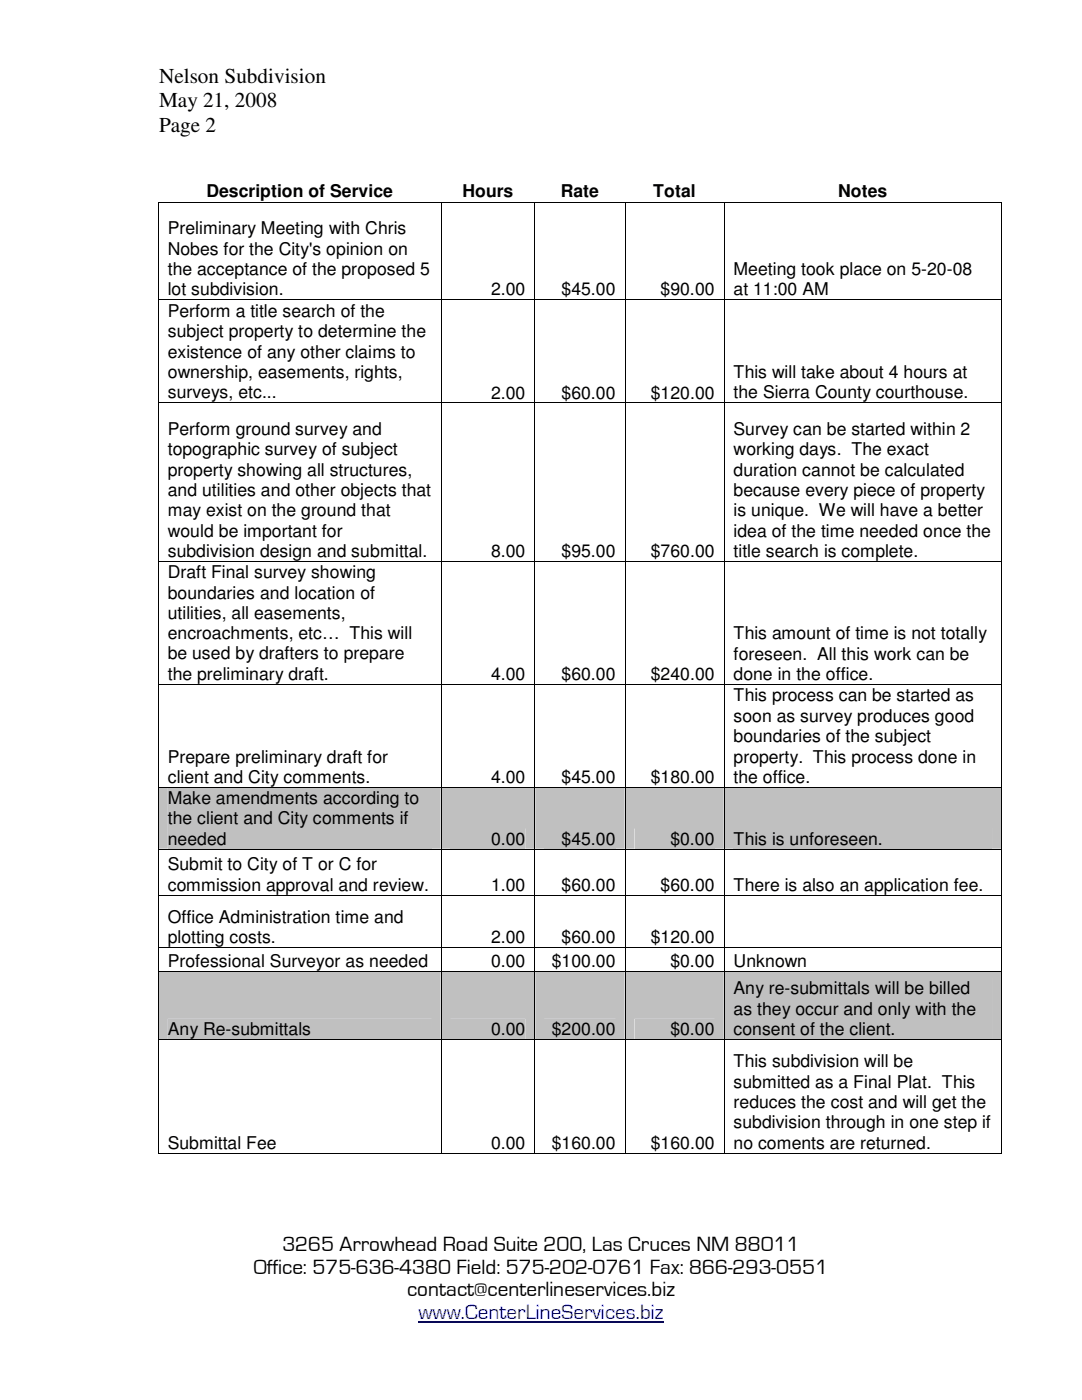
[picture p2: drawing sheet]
<svg xmlns="http://www.w3.org/2000/svg" width="216mm" height="279mm" viewBox="0 0 216 279" stroke-linecap="round" stroke-linejoin="round" font-family="sans-serif">
<defs><g id="words">
<g font-size="4.2">
<text x="31.7" y="16.5">Nelson Subdivision</text>
<text x="31.7" y="21.4">May 21, 2008</text>
<text x="31.7" y="26.2">Page 2</text>
<text x="56.3" y="249.6">3265 Arrowhead Road Suite 200, Las Cruces NM 88011</text>
<text x="50.6" y="254.2">Office: 575-636-4380 Field: 575-202-0761 Fax: 866-293-0551</text>
<text x="81.2" y="258.7">contact@centerlineservices.biz</text>
</g>
<text font-size="4.2" fill="#00f" x="83.5" y="263.3">www.CenterLineServices.biz</text>
<g font-size="3.5">
<text x="41.2" y="39.4">Description of Service</text>
<text x="92.3" y="39.4">Hours</text>
<text x="111.9" y="39.4">Rate</text>
<text x="130.3" y="39.4">Total</text>
<text x="167.3" y="39.4">Notes</text>
<text x="33.5" y="46.8">Preliminary Meeting with Chris</text>
<text x="33.5" y="50.8">Nobes for the City's opinion on</text>
<text x="33.5" y="54.9">the acceptance of the proposed 5</text>
<text x="33.5" y="59">lot subdivision.</text>
<text x="98" y="59">2.00</text>
<text x="112.1" y="59">$45.00</text>
<text x="131.8" y="59">$90.00</text>
<text x="146.4" y="54.9">Meeting took place on 5-20-08</text>
<text x="146.4" y="59">at 11:00 AM</text>
<text x="33.5" y="63.3">Perform a title search of the</text>
<text x="33.5" y="67.3">subject property to determine the</text>
<text x="33.5" y="71.4">existence of any other claims to</text>
<text x="33.5" y="75.4">ownership, easements, rights,</text>
<text x="146.4" y="75.5">This will take about 4 hours at</text>
<text x="33.5" y="79.5">surveys, etc...</text>
<text x="98" y="79.5">2.00</text>
<text x="112.1" y="79.5">$60.00</text>
<text x="129.9" y="79.5">$120.00</text>
<text x="146.4" y="79.5">the Sierra County courthouse.</text>
<text x="33.5" y="86.8">Perform ground survey and</text>
<text x="146.4" y="86.8">Survey can be started within 2</text>
<text x="33.5" y="90.9">topographic survey of subject</text>
<text x="33.5" y="95">property showing all structures,</text>
<text x="146.4" y="90.9">working days. The exact</text>
<text x="146.4" y="95">duration cannot be calculated</text>
<text x="33.5" y="99">and utilities and other objects that</text>
<text x="146.4" y="99">because every piece of property</text>
<text x="33.5" y="103">may exist on the ground that</text>
<text x="33.5" y="107.1">would be important for</text>
<text x="146.4" y="103">is unique. We will have a better</text>
<text x="146.4" y="107.1">idea of the time needed once the</text>
<text x="33.5" y="111.2">subdivision design and submittal.</text>
<text x="98" y="111.2">8.00</text>
<text x="112.1" y="111.2">$95.00</text>
<text x="129.9" y="111.2">$760.00</text>
<text x="146.4" y="111.2">title search is complete.</text>
<text x="33.5" y="115.4">Draft Final survey showing</text>
<text x="33.5" y="119.5">boundaries and location of</text>
<text x="33.5" y="123.5">utilities, all easements,</text>
<text x="33.5" y="127.6">encroachments, etc… This will</text>
<text x="33.5" y="131.6">be used by drafters to prepare</text>
<text x="146.4" y="127.6">This amount of time is not totally</text>
<text x="146.4" y="131.7">foreseen. All this work can be</text>
<text x="33.5" y="135.7">the preliminary draft.</text>
<text x="98" y="135.7">4.00</text>
<text x="112.1" y="135.7">$60.00</text>
<text x="129.9" y="135.7">$240.00</text>
<text x="146.4" y="135.7">done in the office.</text>
<text x="146.4" y="140">This process can be started as</text>
<text x="146.4" y="144.1">soon as survey produces good</text>
<text x="146.4" y="148.1">boundaries of the subject</text>
<text x="33.5" y="152.2">Prepare preliminary draft for</text>
<text x="146.4" y="152.2">property. This process done in</text>
<text x="33.5" y="156.3">client and City comments.</text>
<text x="33.5" y="160.5">Make amendments according to</text>
<text x="98" y="156.3">4.00</text>
<text x="112.1" y="156.3">$45.00</text>
<text x="129.9" y="156.3">$180.00</text>
<text x="146.4" y="156.2">the office.</text>
<text x="33.5" y="164.5">the client and City comments if</text>
<text x="33.5" y="168.6">needed</text>
<text x="33.5" y="173.7">Submit to City of T or C for</text>
<text x="98" y="168.6">0.00</text>
<text x="112.1" y="168.6">$45.00</text>
<text x="133.8" y="168.6">$0.00</text>
<text x="146.4" y="168.6">This is unforeseen.</text>
<text x="33.5" y="177.8">commission approval and review.</text>
<text x="98" y="177.8">1.00</text>
<text x="112.1" y="177.8">$60.00</text>
<text x="131.8" y="177.8">$60.00</text>
<text x="146.4" y="177.8">There is also an application fee.</text>
<text x="33.5" y="184.2">Office Administration time and</text>
<text x="33.5" y="188.3">plotting costs.</text>
<text x="98" y="188.3">2.00</text>
<text x="112.1" y="188.3">$60.00</text>
<text x="129.9" y="188.3">$120.00</text>
<text x="33.5" y="193">Professional Surveyor as needed</text>
<text x="98" y="193">0.00</text>
<text x="110.1" y="193">$100.00</text>
<text x="133.8" y="193">$0.00</text>
<text x="146.4" y="193">Unknown</text>
<text x="146.4" y="198.5">Any re-submittals will be billed</text>
<text x="146.4" y="202.5">as they occur and only with the</text>
<text x="33.5" y="206.6">Any Re-submittals</text>
<text x="98" y="206.6">0.00</text>
<text x="110.1" y="206.6">$200.00</text>
<text x="133.8" y="206.6">$0.00</text>
<text x="146.4" y="206.6">consent of the client.</text>
<text x="146.4" y="213">This subdivision will be</text>
<text x="146.4" y="217.1">submitted as a Final Plat. This</text>
<text x="146.4" y="221.1">reduces the cost and will get the</text>
<text x="146.4" y="225.2">subdivision through in one step if</text>
<text x="33.5" y="229.3">Submittal Fee</text>
<text x="98" y="229.3">0.00</text>
<text x="110.1" y="229.3">$160.00</text>
<text x="129.9" y="229.3">$160.00</text>
<text x="146.4" y="229.2">no coments are returned.</text>
</g>
</g></defs>
<path d="M83.5 263.9h48.9" fill="none" stroke="#00f" stroke-width=".25"/>
<g fill="#000">
<path d="M31.5 40.3h.2v.1h-.2zM31.5 59.8h.2v.1h-.2zM31.7 40.3h.1v.1h-.1zM87.9 40.3h.2v.1h-.2zM87.9 59.8h.2v.1h-.2zM106.6 40.3h.2v.1h-.2zM106.6 59.8h.2v.1h-.2zM124.6 40.3h.2v.1h-.2zM124.6 59.8h.2v.1h-.2zM144.4 40.3h.1v.1h-.1zM144.4 40.3h.2v.1h-.2zM144.4 59.8h.2v.1h-.2z"/>
<path d="M199.7 40.3h.2v.1h-.2zM199.8 40.3h.1v.1h-.1zM199.8 59.8h.1v.1h-.1zM31.5 80.3h.2v.2h-.2zM87.9 80.3h.2v.2h-.2zM106.6 80.3h.2v.2h-.2zM124.6 80.3h.2v.2h-.2zM144.4 80.3h.2v.2h-.2zM199.8 80.3h.1v.2h-.1zM31.5 112h.2v.1h-.2zM87.9 112h.2v.1h-.2zM106.6 112h.2v.1h-.2z"/>
<path d="M124.6 112h.2v.1h-.2zM144.4 112h.2v.1h-.2zM199.8 112h.1v.1h-.1zM31.5 136.5h.2v.2h-.2zM87.9 136.5h.2v.2h-.2zM106.6 136.5h.2v.2h-.2zM124.6 136.5h.2v.2h-.2zM144.4 136.5h.2v.2h-.2zM199.8 136.5h.1v.2h-.1z"/>
</g>
<g fill="none" stroke="#000" stroke-width=".2">
<path d="M31.6 40.4v19.4M31.6 59.9v20.4M31.7 59.9h56.2M31.8 40.3h56.1M88 40.4v19.4M88 59.9v20.4M88.1 40.3h18.5M88.1 59.9h18.5M106.7 40.4v19.4M106.7 59.9v20.4M106.8 40.3h17.8M106.8 59.9h17.8"/>
<path d="M124.7 40.4v19.4M124.7 59.9v20.4M124.8 40.3h19.6M124.8 59.9h19.6M144.5 40.4v19.4M144.5 59.9v20.4M144.6 40.3h55.1M144.6 59.9h55.2M199.9 40.4v19.4M199.9 59.9v20.4M31.6 80.5v31.5M31.7 80.4h56.2"/>
<path d="M88 80.5v31.5M88.1 80.4h18.5M106.7 80.5v31.5M106.8 80.4h17.8M124.7 80.5v31.5M124.8 80.4h19.6M144.5 80.5v31.5M144.6 80.4h55.2M199.9 80.5v31.5M31.6 112.1v24.4M31.7 112.1h56.2M88 112.1v24.4"/>
<path d="M88.1 112.1h18.5M106.7 112.1v24.4M106.8 112.1h17.8M124.7 112.1v24.4M124.8 112.1h19.6M144.5 112.1v24.4M144.6 112.1h55.2M199.9 112.1v24.4M31.6 136.7v20.4M31.7 136.6h56.2M88 136.7v20.4M88.1 136.6h18.5"/>
<path d="M106.7 136.7v20.4M106.8 136.6h17.8M124.7 136.7v20.4M124.8 136.6h19.6M144.5 136.7v20.4M144.6 136.6h55.2M199.9 136.7v20.4"/>
</g>
<g fill="#c0c0c0">
<path d="M31.7 157.2h56.2v12.2h-56.2z"/>
<path d="M33.5 157.2h52.6v4h-52.6z"/>
<path d="M33.5 161.2h52.6v4.1h-52.6z"/>
<path d="M33.5 165.3h52.6v4.1h-52.6z"/>
<path d="M88.1 157.2h18.5v12.2h-18.5z"/>
<path d="M89.9 165.4h14.9v4h-14.9z"/>
<path d="M106.8 157.2h17.8v12.2h-17.8z"/>
<path d="M108.6 165.4h14.2v4h-14.2z"/>
<path d="M124.8 157.2h19.6v12.2h-19.6z"/>
<path d="M126.6 165.4h16v4h-16z"/>
<path d="M144.6 157.2h55.2v12.2h-55.2z"/>
<path d="M146.4 165.4h51.6v4h-51.6z"/>
</g>
<g fill="#000">
<path d="M31.5 157.1h.2v.1h-.2zM87.9 157.1h.2v.1h-.2zM106.6 157.1h.2v.1h-.2zM124.6 157.1h.2v.1h-.2zM144.4 157.1h.2v.1h-.2zM199.8 157.1h.1v.1h-.1zM31.5 169.4h.2v.1h-.2zM31.5 178.6h.2v.1h-.2zM87.9 169.4h.2v.1h-.2zM87.9 178.6h.2v.1h-.2zM106.6 169.4h.2v.1h-.2zM106.6 178.6h.2v.1h-.2z"/>
<path d="M124.6 169.4h.2v.1h-.2zM124.6 178.6h.2v.1h-.2zM144.4 169.4h.2v.1h-.2zM144.4 178.6h.2v.1h-.2zM199.8 169.4h.1v.1h-.1zM199.8 178.6h.1v.1h-.1zM31.5 189.1h.2v.1h-.2zM87.9 189.1h.2v.1h-.2zM106.6 189.1h.2v.1h-.2zM124.6 189.1h.2v.1h-.2zM144.4 189.1h.2v.1h-.2zM199.8 189.1h.1v.1h-.1z"/>
</g>
<g fill="none" stroke="#000" stroke-width=".2">
<path d="M31.6 157.2v12.2M31.7 157.1h56.2M88 157.2v12.2M88.1 157.1h18.5M106.7 157.2v12.2M106.8 157.1h17.8M124.7 157.2v12.2M124.8 157.1h19.6M144.5 157.2v12.2M144.6 157.1h55.2M199.9 157.2v12.2M31.6 169.5v9.1"/>
<path d="M31.6 178.7v10.4M31.7 169.5h56.2M31.7 178.6h56.2M88 169.5v9.1M88 178.7v10.4M88.1 169.5h18.5M88.1 178.6h18.5M106.7 169.5v9.1M106.7 178.7v10.4M106.8 169.5h17.8M106.8 178.6h17.8M124.7 169.5v9.1"/>
<path d="M124.7 178.7v10.4M124.8 169.5h19.6M124.8 178.6h19.6M144.5 169.5v9.1M144.5 178.7v10.4M144.6 169.5h55.2M144.6 178.6h55.2M199.9 169.5v9.1M199.9 178.7v10.4M31.6 189.2v4.5M31.7 189.1h56.2M88 189.2v4.5"/>
<path d="M88.1 189.1h18.5M106.7 189.2v4.5M106.8 189.1h17.8M124.7 189.2v4.5M124.8 189.1h19.6M144.5 189.2v4.5M144.6 189.1h55.2M199.9 189.2v4.5"/>
</g>
<g fill="#c0c0c0">
<path d="M31.7 193.9h56.2v13.5h-56.2z"/>
<path d="M33.5 203.3h52.6v4.1h-52.6z"/>
<path d="M88.1 193.9h18.5v13.5h-18.5z"/>
<path d="M89.9 203.3h14.9v4.1h-14.9z"/>
<path d="M106.8 193.9h17.8v13.5h-17.8z"/>
<path d="M108.6 203.3h14.2v4.1h-14.2z"/>
<path d="M124.8 193.9h19.6v13.5h-19.6z"/>
<path d="M126.6 203.3h16v4.1h-16z"/>
<path d="M144.6 193.9h55.2v13.5h-55.2z"/>
<path d="M146.4 195.2h51.6v4.1h-51.6z"/>
<path d="M146.4 199.3h51.6v4h-51.6z"/>
<path d="M146.4 203.3h51.6v4.1h-51.6z"/>
</g>
<g fill="#000">
<path d="M31.5 193.7h.2v.2h-.2zM87.9 193.7h.2v.2h-.2zM106.6 193.7h.2v.2h-.2zM124.6 193.7h.2v.2h-.2zM144.4 193.7h.2v.2h-.2zM199.8 193.7h.1v.2h-.1zM31.5 207.4h.2v.2h-.2zM87.9 207.4h.2v.2h-.2zM106.6 207.4h.2v.2h-.2zM124.6 207.4h.2v.2h-.2zM144.4 207.4h.2v.2h-.2zM199.8 207.4h.1v.2h-.1z"/>
<path d="M31.5 230.1h.2v.2h-.2zM87.9 230.1h.2v.2h-.2zM106.6 230.1h.2v.2h-.2zM124.6 230.1h.2v.2h-.2zM144.4 230.1h.2v.2h-.2zM199.8 230.1h.1v.2h-.1z"/>
</g>
<g fill="none" stroke="#000" stroke-width=".2">
<path d="M31.6 193.9v13.5M31.7 193.8h56.2M88 193.9v13.5M88.1 193.8h18.5M106.7 193.9v13.5M106.8 193.8h17.8M124.7 193.9v13.5M124.8 193.8h19.6M144.5 193.9v13.5M144.6 193.8h55.2M199.9 193.9v13.5M31.6 207.6v22.5"/>
<path d="M31.7 207.5h56.2M88 207.6v22.5M88.1 207.5h18.5M106.7 207.6v22.5M106.8 207.5h17.8M124.7 207.6v22.5M124.8 207.5h19.6M144.5 207.6v22.5M144.6 207.5h55.2M199.9 207.6v22.5M31.7 230.2h56.2M88.1 230.2h18.5"/>
<path d="M106.8 230.2h17.8M124.8 230.2h19.6M144.6 230.2h55.2"/>
</g>
<use href="#words"/>
</svg>
